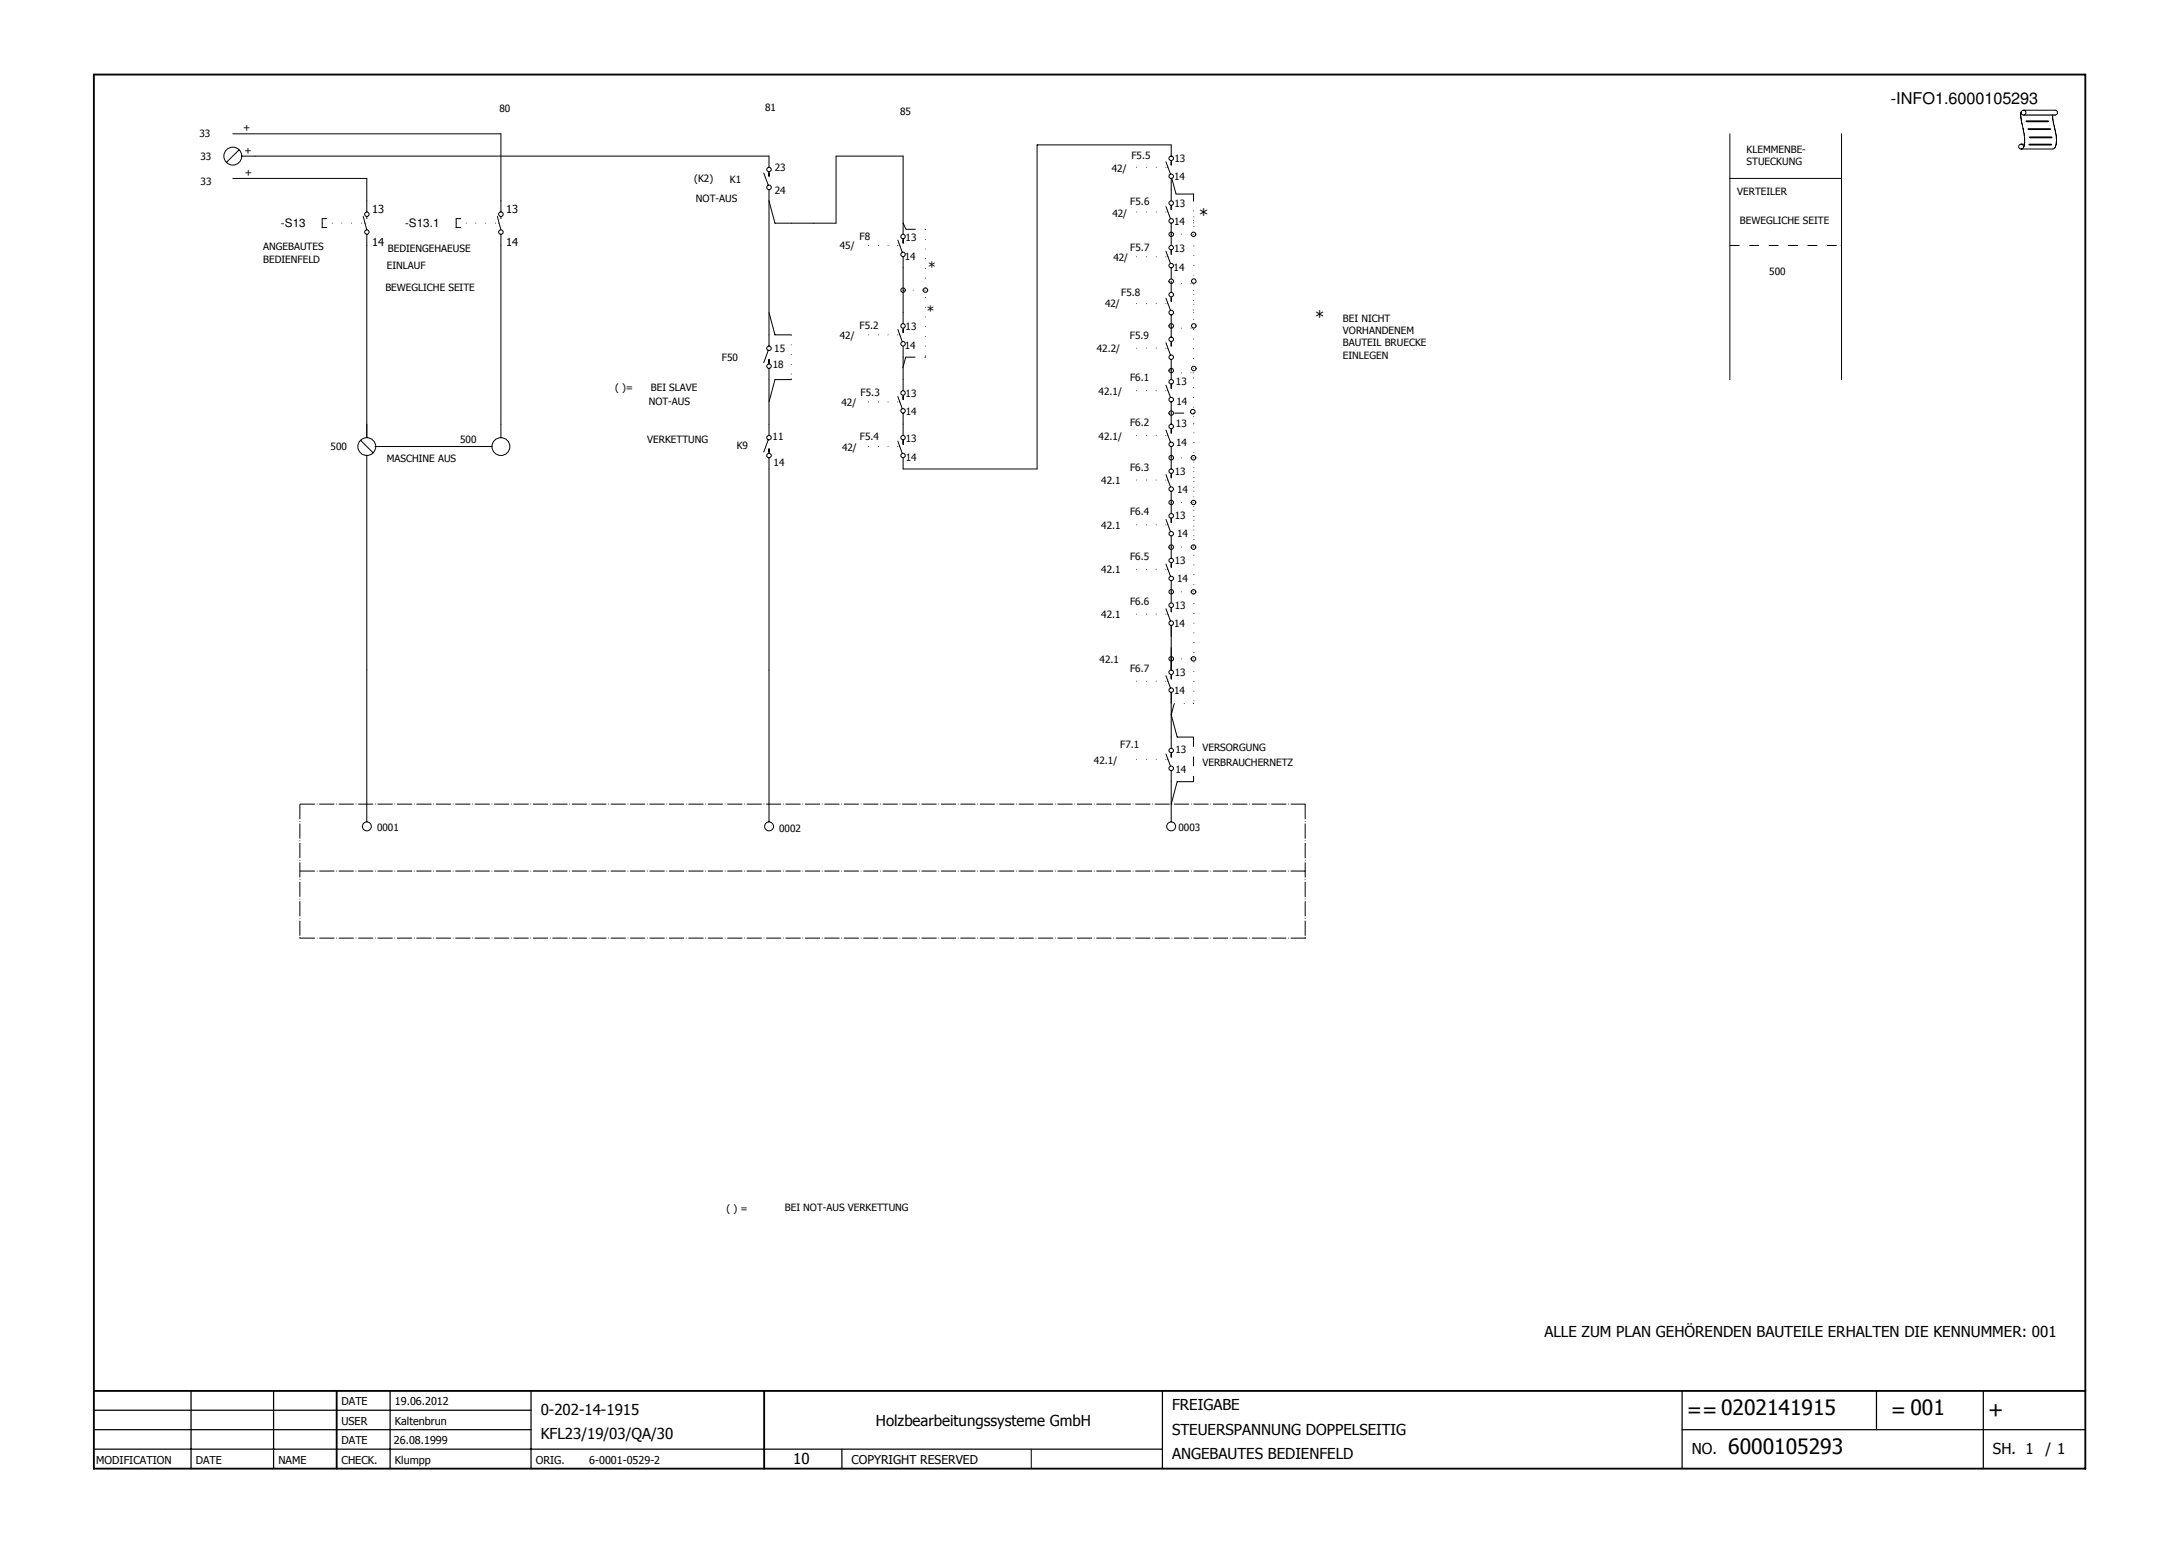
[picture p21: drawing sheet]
<svg xmlns="http://www.w3.org/2000/svg" width="297mm" height="211mm" viewBox="0 0 297 211" stroke-linecap="round" stroke-linejoin="round" font-family="sans-serif">
<defs><g id="words">
<g font-size="2.9">
<text x="230" y="193.2">==0202141915</text>
<text x="257.8" y="193.2">= 001</text>
<text x="271" y="193.2">+</text>
<text x="235.6" y="198.2">6000105293</text>
</g>
<g font-size="2.3">
<text x="163.5" y="30.1">*</text>
<text x="179.3" y="44">*</text>
</g>
<text font-size="2.2" x="257.8" y="14.2">-INFO1.6000105293</text>
<g font-size="2.1">
<text x="210.5" y="182.3">ALLE ZUM PLAN GEHÖRENDEN BAUTEILE ERHALTEN DIE KENNUMMER: 001</text>
<text x="73.7" y="192.9">0-202-14-1915</text>
<text x="73.7" y="196.2">KFL23/19/03/QA/30</text>
<text x="119.4" y="194.4">Holzbearbeitungssysteme GmbH</text>
<text x="159.8" y="192.2">FREIGABE</text>
<text x="159.8" y="195.5">STEUERSPANNUNG DOPPELSEITIG</text>
<text x="108.1" y="199.5">10</text>
<text x="159.8" y="198.9">ANGEBAUTES BEDIENFELD</text>
<text x="230.6" y="198.2">NO.</text>
<text x="271.7" y="198.2">SH. 1</text>
<text x="278.8" y="198.2">/ 1</text>
</g>
<g font-size="1.9">
<text x="126.5" y="37.1">*</text>
<text x="126.4" y="43">*</text>
</g>
<text font-size="1.7" x="116.1" y="199.5">COPYRIGHT RESERVED</text>
<g font-size="1.6">
<text x="38.3" y="31">-S13</text>
<text x="55.2" y="31">-S13.1</text>
</g>
<g font-size="1.5">
<text x="50.7" y="29.1">13</text>
<text x="69" y="29.1">13</text>
<text x="50.7" y="33.5">14</text>
<text x="69" y="33.5">14</text>
<text x="46.6" y="191.6">DATE</text>
<text x="53.8" y="191.6">19.06.2012</text>
<text x="46.6" y="194.2">USER</text>
<text x="46.6" y="196.9">DATE</text>
<text x="53.7" y="196.9">26.08.1999</text>
<text x="53.8" y="194.2">Kaltenbrun</text>
<text x="13.1" y="199.5">MODIFICATION</text>
<text x="26.7" y="199.5">DATE</text>
<text x="38" y="199.5">NAME</text>
<text x="46.6" y="199.5">CHECK.</text>
<text x="53.8" y="199.5">Klumpp</text>
<text x="73" y="199.5">ORIG.</text>
<text x="80.3" y="199.5">6-0001-0529-2</text>
</g>
<g font-size="1.4">
<text x="33.1" y="17.9">+</text>
<text x="68.1" y="15.2">80</text>
<text x="104.3" y="15.2">81</text>
<text x="122.7" y="15.7">85</text>
<text x="27.2" y="18.7">33</text>
<text x="27.3" y="21.8">33</text>
<text x="33.3" y="21">+</text>
<text x="105.6" y="23.4">23</text>
<text x="151.6" y="23.4">42/</text>
<text x="154.2" y="21.6">F5.5</text>
<text x="160.1" y="22.1">13</text>
<text x="238.1" y="20.8">KLEMMENBE-</text>
<text x="238.1" y="22.5">STUECKUNG</text>
<text x="27.3" y="25.2">33</text>
<text x="33.4" y="24">+</text>
<text x="94.6" y="24.8">(K2)</text>
<text x="94.9" y="27.5">NOT-AUS</text>
<text x="99.5" y="24.9">K1</text>
<text x="105.6" y="26.5">24</text>
<text x="151.6" y="29.6">42/</text>
<text x="154.1" y="28">F5.6</text>
<text x="160" y="24.6">14</text>
<text x="160.1" y="28.2">13</text>
<text x="236.8" y="26.6">VERTEILER</text>
<text x="35.9" y="34.1">ANGEBAUTES</text>
<text x="35.9" y="35.8">BEDIENFELD</text>
<text x="52.9" y="34.4">BEDIENGEHAEUSE</text>
<text x="114.5" y="34">45/</text>
<text x="117.2" y="32.7">F8</text>
<text x="123.3" y="35.4">14</text>
<text x="123.4" y="32.8">13</text>
<text x="151.8" y="35.5">42/</text>
<text x="154.1" y="34.3">F5.7</text>
<text x="160" y="30.7">14</text>
<text x="160.1" y="34.4">13</text>
<text x="237.2" y="30.5">BEWEGLICHE SEITE</text>
<text x="52.5" y="39.6">BEWEGLICHE SEITE</text>
<text x="52.7" y="36.7">EINLAUF</text>
<text x="150.6" y="41.8">42/</text>
<text x="152.8" y="40.3">F5.8</text>
<text x="160" y="37">14</text>
<text x="241.2" y="37.5">500</text>
<text x="105.5" y="48">15</text>
<text x="114.5" y="46.2">42/</text>
<text x="117.2" y="44.9">F5.2</text>
<text x="123.3" y="47.6">14</text>
<text x="123.4" y="45">13</text>
<text x="149.5" y="48">42.2/</text>
<text x="154" y="46.2">F5.9</text>
<text x="183.1" y="43.9">BEI NICHT</text>
<text x="183.1" y="45.6">VORHANDENEM</text>
<text x="183.1" y="47.2">BAUTEIL BRUECKE</text>
<text x="83.9" y="53.2">( )=</text>
<text x="88.7" y="53.2">BEI SLAVE</text>
<text x="98.4" y="49.2">F50</text>
<text x="105.3" y="50.2">18</text>
<text x="117.3" y="54">F5.3</text>
<text x="149.8" y="53.9">42.1/</text>
<text x="154" y="52">F6.1</text>
<text x="160.3" y="52.5">13</text>
<text x="183.1" y="48.9">EINLEGEN</text>
<text x="88.4" y="55.3">NOT-AUS</text>
<text x="105.3" y="59.9">11</text>
<text x="114.7" y="55.4">42/</text>
<text x="117.2" y="59.9">F5.4</text>
<text x="123.4" y="54.1">13</text>
<text x="123.5" y="56.6">14</text>
<text x="149.8" y="60">42.1/</text>
<text x="154" y="58.1">F6.2</text>
<text x="160.3" y="58.3">13</text>
<text x="160.4" y="55.2">14</text>
<text x="45.1" y="61.4">500</text>
<text x="52.7" y="63">MASCHINE AUS</text>
<text x="62.7" y="60.3">500</text>
<text x="88.2" y="60.4">VERKETTUNG</text>
<text x="100.4" y="61.2">K9</text>
<text x="105.4" y="63.5">14</text>
<text x="114.8" y="61.5">42/</text>
<text x="123.5" y="62.8">14</text>
<text x="123.5" y="60.2">13</text>
<text x="150.1" y="66">42.1</text>
<text x="154" y="64.2">F6.3</text>
<text x="160.1" y="64.7">13</text>
<text x="160.3" y="60.7">14</text>
<text x="154" y="70.2">F6.4</text>
<text x="160.1" y="70.8">13</text>
<text x="160.5" y="67.1">14</text>
<text x="150.1" y="72.1">42.1</text>
<text x="154" y="76.3">F6.5</text>
<text x="160.1" y="76.9">13</text>
<text x="160.5" y="73.2">14</text>
<text x="150.1" y="78.2">42.1</text>
<text x="154" y="82.4">F6.6</text>
<text x="160.1" y="83">13</text>
<text x="160.5" y="79.3">14</text>
<text x="150.1" y="84.2">42.1</text>
<text x="160" y="85.4">14</text>
<text x="149.9" y="90.3">42.1</text>
<text x="154" y="91.6">F6.7</text>
<text x="160" y="94.6">14</text>
<text x="160.1" y="92.1">13</text>
<text x="152.7" y="102">F7.1</text>
<text x="149.1" y="104.2">42.1/</text>
<text x="160.2" y="102.6">13</text>
<text x="160.2" y="105.3">14</text>
<text x="163.9" y="102.4">VERSORGUNG</text>
<text x="163.9" y="104.4">VERBRAUCHERNETZ</text>
<text x="51.4" y="113.3">0001</text>
<text x="106.2" y="113.4">0002</text>
<text x="160.6" y="113.3">0003</text>
<text x="99.1" y="165.2">( ) =</text>
<text x="107" y="165">BEI NOT-AUS VERKETTUNG</text>
</g>
</g></defs>
<path d="M203 10l-190.4 190.4M12.7 112.2l125.9 88.2" fill="none" stroke="#fff" stroke-width=".14"/>
<path d="M12.8 10.2h271.5v190h-271.5zM12.8 189.6h271.5M45.9 189.6v10.6M104.2 189.6v10.6" fill="none" stroke="#010101" stroke-width=".25"/>
<g fill="none" stroke="#010101" stroke-width=".17">
<path d="M12.8 194.9h59.6M12.8 192.2h59.6M12.8 197.5h145.7M26 189.6v10.6M37.3 189.6v10.6M53.2 189.6v10.6M72.4 189.6v10.6M114.8 197.5v2.7M158.5 189.6v10.6M229.3 194.9h55M229.3 189.6v10.6M255.8 189.6v5.3"/>
<path d="M270.4 189.6v10.6"/>
</g>
<path d="M140.6 197.5v2.7" fill="none" stroke="#010101" stroke-width=".14"/>
<path d="M159.7 62.4h3" fill="none" stroke="#010101" stroke-width=".14" stroke-dasharray=".1 1.2 .1 1.2" stroke-linecap="butt"/>
<path d="M162.6 62.4h.1h-.1z" fill="#010101"/>
<path d="M159.7 68.5h3" fill="none" stroke="#010101" stroke-width=".14" stroke-dasharray=".1 1.2 .1 1.2" stroke-linecap="butt"/>
<path d="M162.6 68.4l.1 .1h-.1z" fill="#010101"/>
<path d="M159.7 74.6h3" fill="none" stroke="#010101" stroke-width=".14" stroke-dasharray=".1 1.2 .1 1.2" stroke-linecap="butt"/>
<path d="M162.6 74.5l.1 .1h-.1z" fill="#010101"/>
<path d="M31.7 18.2h36.6" fill="none" stroke="#010101" stroke-width=".14"/>
<path d="M159.7 80.7h3" fill="none" stroke="#010101" stroke-width=".14" stroke-dasharray=".1 1.2 .1 1.2" stroke-linecap="butt"/>
<path d="M162.6 80.6l.1 .1h-.1z" fill="#010101"/>
<path d="M31.7 24.3h18.3M159.7 85.3v6" fill="none" stroke="#010101" stroke-width=".14"/>
<path d="M159.7 89.8h3" fill="none" stroke="#010101" stroke-width=".14" stroke-dasharray=".1 1.2 .1 1.2" stroke-linecap="butt"/>
<path d="M162.6 89.8h.1l-.1 .1z" fill="#010101"/>
<path d="M34.8 21.3h70M159.7 94.4v6.1M160 96l-.3 1.4" fill="none" stroke="#010101" stroke-width=".14"/>
<path d="M40.9 109.6v18.3" fill="none" stroke="#010101" stroke-width=".14" stroke-dasharray="2.1 .3 .1 .3" stroke-linecap="butt"/>
<path d="M40.8 127.8h.1v.1z" fill="#010101"/>
<path d="M159.7 106.6v3" fill="none" stroke="#010101" stroke-width=".14"/>
<path d="M40.9 109.6h137" fill="none" stroke="#010101" stroke-width=".14" stroke-dasharray="2.1 .3 .1 .3" stroke-linecap="butt"/>
<path d="M177.8 109.6h.2l-.2 .1z" fill="#010101"/>
<path d="M159.7 24.3l.6 2.2" fill="none" stroke="#010101" stroke-width=".14"/>
<path d="M40.9 118.7h137" fill="none" stroke="#010101" stroke-width=".14" stroke-dasharray="2.1 .3 .1 .3" stroke-linecap="butt"/>
<path d="M177.8 118.7l.2 .1h-.2z" fill="#010101"/>
<path d="M40.9 127.9h137" fill="none" stroke="#010101" stroke-width=".14" stroke-dasharray="2.1 .3 .1 .3" stroke-linecap="butt"/>
<path d="M177.8 127.8l.2 .1h-.2z" fill="#010101"/>
<path d="M50 24.3v3.1M50 33.5v26.1M50 62v29.3" fill="none" stroke="#010101" stroke-width=".14"/>
<path d="M160.1 95.9h2.6" fill="none" stroke="#010101" stroke-width=".14" stroke-dasharray=".1 1.2 .1 1.2" stroke-linecap="butt"/>
<path d="M162.6 95.9h.2h-.2z" fill="#010101"/>
<path d="M50 91.3v18.3" fill="none" stroke="#010101" stroke-width=".14"/>
<path d="M160.1 56.3h2.7" fill="none" stroke="#010101" stroke-width=".14" stroke-dasharray="1.3 1.3" stroke-linecap="butt"/>
<path d="M162.6 56.3h.2l-.2 .1z" fill="#010101"/>
<path d="M68.3 18.2v9.2M68.3 33.5v24.3M160.3 26.5h2.4M162.7 26.5v.9M51.1 60.9h14.1" fill="none" stroke="#010101" stroke-width=".14"/>
<path d="M162.7 27.4v3" fill="none" stroke="#010101" stroke-width=".14" stroke-dasharray=".1 1.2 .1 1.2" stroke-linecap="butt"/>
<path d="M162.7 30.3v.2z" fill="#010101"/>
<path d="M162.7 39.6v18.2" fill="none" stroke="#010101" stroke-width=".14" stroke-dasharray=".1 1.2 .1 1.2" stroke-linecap="butt"/>
<path d="M162.7 57.7v.2z" fill="#010101"/>
<path d="M104.8 27.4v18.2" fill="none" stroke="#010101" stroke-width=".14"/>
<path d="M162.7 100.5v6.1" fill="none" stroke="#010101" stroke-width=".14" stroke-dasharray="1.3 1.3" stroke-linecap="butt"/>
<path d="M162.7 106.4v.2z" fill="#010101"/>
<path d="M162.7 29.5v13.2" fill="none" stroke="#010101" stroke-width=".14" stroke-dasharray=".1 1.2 .1 1.2" stroke-linecap="butt"/>
<path d="M162.7 42.5h.1l-.1 .2z" fill="#010101"/>
<path d="M104.8 51.7v6.1" fill="none" stroke="#010101" stroke-width=".14"/>
<path d="M162.7 56.3v18.3" fill="none" stroke="#010101" stroke-width=".14" stroke-dasharray=".1 1.2 .1 1.2" stroke-linecap="butt"/>
<path d="M162.7 74.5h.1l-.1 .1z" fill="#010101"/>
<path d="M104.8 63.9v27.4" fill="none" stroke="#010101" stroke-width=".14"/>
<path d="M162.7 62.4v33.5" fill="none" stroke="#010101" stroke-width=".14" stroke-dasharray=".1 1.2 .1 1.2" stroke-linecap="butt"/>
<path d="M162.7 95.8h.1l-.1 .1z" fill="#010101"/>
<path d="M104.8 91.3v18.3" fill="none" stroke="#010101" stroke-width=".14"/>
<path d="M177.9 109.6v18.3" fill="none" stroke="#010101" stroke-width=".14" stroke-dasharray="2.1 .3 .1 .3" stroke-linecap="butt"/>
<path d="M177.9 127.8h.1v.1z" fill="#010101"/>
<path d="M235.8 18.2v33.5M107.9 30.4h3M235.8 24.3h15.2" fill="none" stroke="#010101" stroke-width=".14"/>
<path d="M235.8 33.5h15.2" fill="none" stroke="#010101" stroke-width=".14" stroke-dasharray="1.3 1.3" stroke-linecap="butt"/>
<path d="M250.9 33.4l.2 .1h-.2z" fill="#010101"/>
<path d="M107.9 45.6v6.1" fill="none" stroke="#010101" stroke-width=".14" stroke-dasharray=".1 1.2 .1 1.2" stroke-linecap="butt"/>
<path d="M107.8 51.6h.1v.2z" fill="#010101"/>
<g fill="none" stroke="#010101" stroke-width=".14">
<path d="M251 18.2v33.5M32.6 20.4l-1.7 1.7M33 21.3h1.8M43.9 29.8v1.2h.6M49.5 29.5l.5 1.8M50 27.4v1.5M50 29.5v.3M50 31.9v1.6M123.1 21.3h-9.1v9.1h-3.1M50 109.6v2.4"/>
<circle cx="31.7" cy="21.3" r="1.22"/>
<circle cx="50" cy="29.2" r=".31"/>
<circle cx="50" cy="31.6" r=".3"/>
<circle cx="50" cy="112.6" r=".61"/>
</g>
<path d="M43.9 30.4h5.9" fill="none" stroke="#010101" stroke-width=".14" stroke-dasharray=".1 1.2 .1 1.2" stroke-linecap="butt"/>
<path d="M49.6 30.4h.2l-.2 .1z" fill="#010101"/>
<g fill="none" stroke="#010101" stroke-width=".14">
<path d="M43.9 29.8h.6M62.2 29.8v1.2h.6M68.3 31.9v1.6"/>
<circle cx="68.3" cy="31.6" r=".31"/>
</g>
<path d="M62.2 30.4h5.8" fill="none" stroke="#010101" stroke-width=".14" stroke-dasharray=".1 1.2 .1 1.2" stroke-linecap="butt"/>
<path d="M67.9 30.4h.2l-.2 .1z" fill="#010101"/>
<g fill="none" stroke="#010101" stroke-width=".14">
<path d="M275.5 15.3a6.9 6.9 0 0 0 .3 2.4v.2a3.6 3.6 0 0 1 0 2.2M275.5 19.7h.5M275.8 15h4.3a.33 .33 0 0 1 .4 .4 .33 .33 0 0 1-.4 .3M279.8 15.7l.2 1.2a5.3 5.3 0 0 1 .1 3.2l-.3 .2h-4.3M62.2 29.8h.6M67.8 29.5l.5 1.8M68.3 27.4v1.5M68.3 29.5v.3M123.1 21.3v9.1l.4 .9M50 57.8v1.9M68.3 57.8v1.9M104.7 59.9l-.6 1.7"/>
<path d="M104.7 47.8l-.6 1.6M104.8 45.6v1.6M104.8 49v.6M104.8 50.2v1.5M104.8 57.8v1.6M104.8 42.6l.8 3h2.3M123.5 48.7l-.4 1.4M49.1 60l1.8 1.7M65.2 60.9h1.9M104.8 61.2v.6M104.8 62.4v1.5M104.8 109.6v2.4"/>
<path d="M159.7 109.6v2.4"/>
<circle cx="275.5" cy="20" r=".33"/>
<circle cx="275.8" cy="15.4" r=".33"/>
<circle cx="68.3" cy="29.2" r=".31"/>
<circle cx="104.8" cy="49.9" r=".31"/>
<circle cx="104.8" cy="59.7" r=".31"/>
<circle cx="104.8" cy="47.5" r=".31"/>
<circle cx="50" cy="60.9" r="1.21"/>
<circle cx="68.3" cy="60.9" r="1.22"/>
<circle cx="104.8" cy="62.1" r=".31"/>
<circle cx="104.8" cy="112.6" r=".61"/>
<circle cx="159.7" cy="112.6" r=".61"/>
</g>
<path d="M275.9 15.7h4.3" fill="none" stroke="#010101" stroke-width=".17"/>
<path d="M276.2 16.5h3M276.5 17.6h3M276.6 19.7h3M276.7 18.7h3" fill="none" stroke="#010101" stroke-width=".25"/>
<path d="M123.1 39.6h3.1" fill="none" stroke="#010101" stroke-width=".14" stroke-dasharray=".1 1.2 .1 1.2" stroke-linecap="butt"/>
<path d="M126 39.5l.2 .1h-.2z" fill="#010101"/>
<g fill="none" stroke="#010101" stroke-width=".14">
<path d="M123.1 36.5v3.1M158.9 28.2l.7 1.6M159.7 28v.6M107.9 51.7h-2.3l-.8 3.1"/>
<circle cx="159.7" cy="27.7" r=".31"/>
</g>
<path d="M154.9 28.9h4.3" fill="none" stroke="#010101" stroke-width=".14" stroke-dasharray=".1 1.2 .1 1.2" stroke-linecap="butt"/>
<path d="M159.1 28.9h.2h-.2z" fill="#010101"/>
<g fill="none" stroke="#010101" stroke-width=".14">
<path d="M123.1 39.6v3M159.7 25.9v1.5M159.7 30.4v1.5M159.7 34.1v.6"/>
<circle cx="159.7" cy="30.1" r=".31"/>
<circle cx="159.7" cy="33.8" r=".31"/>
</g>
<path d="M154.9 35h4.3" fill="none" stroke="#010101" stroke-width=".14" stroke-dasharray=".1 1.2 .1 1.2" stroke-linecap="butt"/>
<path d="M159.1 35h.2h-.2z" fill="#010101"/>
<g fill="none" stroke="#010101" stroke-width=".14">
<path d="M158.9 34.2l.7 1.7M159.7 31.9v1.6M159.7 34.2v.5M159.7 36.5v1.5M123.1 48.7v3M158.9 52.5l.7 1.7M159.7 50.2v1.5M159.7 52.3v.7M159.7 54.8v1.5"/>
<circle cx="159.7" cy="36.2" r=".31"/>
<circle cx="159.7" cy="54.5" r=".31"/>
<circle cx="159.7" cy="52" r=".31"/>
</g>
<path d="M154.9 53.3h4.3" fill="none" stroke="#010101" stroke-width=".14" stroke-dasharray=".1 1.2 .1 1.2" stroke-linecap="butt"/>
<path d="M159.1 53.2l.2 .1h-.2z" fill="#010101"/>
<g fill="none" stroke="#010101" stroke-width=".14">
<path d="M158.9 58.6l.7 1.7M159.7 58.4v.6M123.1 63.9h18.3M159.7 60.9v1.5"/>
<circle cx="159.7" cy="60.6" r=".31"/>
</g>
<path d="M154.9 59.4h4.3" fill="none" stroke="#010101" stroke-width=".14" stroke-dasharray=".1 1.2 .1 1.2" stroke-linecap="butt"/>
<path d="M159.1 59.3l.2 .1h-.2z" fill="#010101"/>
<g fill="none" stroke="#010101" stroke-width=".14">
<path d="M159.7 56.3v1.5M158.9 64.7l.7 1.7M159.7 62.4v1.5M159.7 64.5v.6M159.7 67v1.5"/>
<circle cx="159.7" cy="31.9" r=".31"/>
<circle cx="162.7" cy="31.9" r=".31"/>
<circle cx="159.7" cy="58.1" r=".31"/>
<circle cx="159.7" cy="64.2" r=".31"/>
<circle cx="159.7" cy="66.7" r=".31"/>
</g>
<path d="M154.9 65.4h4.3" fill="none" stroke="#010101" stroke-width=".14" stroke-dasharray=".1 1.2 .1 1.2" stroke-linecap="butt"/>
<path d="M159.1 65.4l.1 .1h-.1z" fill="#010101"/>
<g fill="none" stroke="#010101" stroke-width=".14">
<path d="M158.9 70.8l.7 1.7M159.7 70.6v.6"/>
<circle cx="159.7" cy="70.3" r=".31"/>
<circle cx="159.7" cy="62.4" r=".31"/>
<circle cx="159.7" cy="72.8" r=".31"/>
<circle cx="162.7" cy="62.4" r=".31"/>
</g>
<path d="M154.9 71.5h4.3" fill="none" stroke="#010101" stroke-width=".14" stroke-dasharray=".1 1.2 .1 1.2" stroke-linecap="butt"/>
<path d="M159.1 71.5h.2l-.2 .1z" fill="#010101"/>
<g fill="none" stroke="#010101" stroke-width=".14">
<path d="M159.7 68.5v1.5M159.7 73.1v1.5"/>
<circle cx="159.7" cy="68.5" r=".31"/>
</g>
<path d="M123.5 48.7h2.7" fill="none" stroke="#010101" stroke-width=".14" stroke-dasharray="1.3 1.3" stroke-linecap="butt"/>
<path d="M126 48.6l.2 .1h-.2z" fill="#010101"/>
<g fill="none" stroke="#010101" stroke-width=".14">
<path d="M123.1 53.9v.6"/>
<circle cx="162.7" cy="68.5" r=".31"/>
</g>
<path d="M118.4 54.8h4.3" fill="none" stroke="#010101" stroke-width=".14" stroke-dasharray=".1 1.2 .1 1.2" stroke-linecap="butt"/>
<path d="M122.5 54.7l.2 .1h-.2z" fill="#010101"/>
<g fill="none" stroke="#010101" stroke-width=".14">
<path d="M122.4 54.1l.6 1.6M123.1 51.7v1.6M123.1 56.3v1.5"/>
<circle cx="123.1" cy="53.6" r=".3"/>
<circle cx="123.1" cy="56" r=".3"/>
</g>
<path d="M123.5 31.3h2.7" fill="none" stroke="#010101" stroke-width=".14" stroke-dasharray="1.3 1.3" stroke-linecap="butt"/>
<path d="M126.1 31.2l.1 .1h-.1z" fill="#010101"/>
<circle cx="123.1" cy="62.1" r=".3" fill="none" stroke="#010101" stroke-width=".14"/>
<path d="M118.4 60.9h4.3" fill="none" stroke="#010101" stroke-width=".14" stroke-dasharray=".1 1.2 .1 1.2" stroke-linecap="butt"/>
<path d="M122.5 60.8l.2 .1h-.2z" fill="#010101"/>
<g fill="none" stroke="#010101" stroke-width=".14">
<path d="M123.1 57.8v1.6M123.1 60v.6M122.4 60.1l.6 1.7M123.1 62.4v1.5"/>
<circle cx="123.1" cy="59.7" r=".3"/>
</g>
<path d="M126.2 31.3v17.4" fill="none" stroke="#010101" stroke-width=".14" stroke-dasharray=".1 1.2 .1 1.2" stroke-linecap="butt"/>
<path d="M126.1 48.6h.1v.1z" fill="#010101"/>
<g fill="none" stroke="#010101" stroke-width=".14">
<path d="M104.1 23.6l.6 1.7M104.8 21.3v1.5M104.8 23.4v.6M104.8 25.9v1.5l.8 3h2.3M123.1 44.7v.6"/>
<circle cx="104.8" cy="25.5" r=".31"/>
<circle cx="104.8" cy="23.1" r=".31"/>
<circle cx="123.1" cy="46.9" r=".3"/>
</g>
<path d="M118.4 45.6h4.3" fill="none" stroke="#010101" stroke-width=".14" stroke-dasharray=".1 1.2 .1 1.2" stroke-linecap="butt"/>
<path d="M122.5 45.6h.2l-.2 .1z" fill="#010101"/>
<g fill="none" stroke="#010101" stroke-width=".14">
<path d="M159.7 19.8h-18.3v44.1M122.4 32.7l.6 1.7M123.1 30.4v1.5M123.1 35v1.5M122.4 44.9l.6 1.7M123.1 42.6v1.5M123.1 47.2v1.5"/>
<circle cx="123.1" cy="34.7" r=".3"/>
<circle cx="123.1" cy="39.6" r=".3"/>
<circle cx="126.2" cy="39.6" r=".31"/>
<circle cx="123.1" cy="44.4" r=".3"/>
</g>
<path d="M118.4 33.5h4.3" fill="none" stroke="#010101" stroke-width=".14" stroke-dasharray=".1 1.2 .1 1.2" stroke-linecap="butt"/>
<path d="M122.5 33.4l.2 .1h-.2z" fill="#010101"/>
<g fill="none" stroke="#010101" stroke-width=".14">
<path d="M123.1 32.6v.6M159.7 76.7v.6"/>
<circle cx="123.1" cy="32.2" r=".3"/>
<circle cx="159.7" cy="74.6" r=".31"/>
<circle cx="162.7" cy="74.6" r=".31"/>
</g>
<path d="M154.9 77.6h4.3" fill="none" stroke="#010101" stroke-width=".14" stroke-dasharray=".1 1.2 .1 1.2" stroke-linecap="butt"/>
<path d="M159.1 77.6l.1 .1h-.1z" fill="#010101"/>
<g fill="none" stroke="#010101" stroke-width=".14">
<path d="M158.9 76.9l.7 1.7M159.7 74.6v1.5M159.7 79.2v1.5M159.7 82.8v.6"/>
<circle cx="159.7" cy="76.4" r=".31"/>
<circle cx="159.7" cy="78.9" r=".31"/>
<circle cx="159.7" cy="82.5" r=".31"/>
<circle cx="159.7" cy="80.7" r=".31"/>
<circle cx="162.7" cy="80.7" r=".31"/>
</g>
<path d="M154.9 83.7h4.3" fill="none" stroke="#010101" stroke-width=".14" stroke-dasharray=".1 1.2 .1 1.2" stroke-linecap="butt"/>
<path d="M159.1 83.7h.2l-.2 .1z" fill="#010101"/>
<g fill="none" stroke="#010101" stroke-width=".14">
<path d="M158.9 83l.7 1.7M159.7 80.7v1.5M159.7 83v.4M159.7 85.3v1.5"/>
<circle cx="159.7" cy="40.2" r=".31"/>
<circle cx="159.7" cy="84.9" r=".31"/>
</g>
<path d="M154.9 41.4h4.3" fill="none" stroke="#010101" stroke-width=".14" stroke-dasharray=".1 1.2 .1 1.2" stroke-linecap="butt"/>
<path d="M159.1 41.3l.2 .1h-.2z" fill="#010101"/>
<g fill="none" stroke="#010101" stroke-width=".14">
<path d="M159.7 38.3v1.6M158.9 40.6l.7 1.7M159.7 40.5v.6M159.7 42.9v1.5"/>
<circle cx="159.7" cy="42.6" r=".31"/>
</g>
<path d="M154.9 47.5h4.3" fill="none" stroke="#010101" stroke-width=".14" stroke-dasharray=".1 1.2 .1 1.2" stroke-linecap="butt"/>
<path d="M159.1 47.4l.1 .1h-.1z" fill="#010101"/>
<g fill="none" stroke="#010101" stroke-width=".14">
<path d="M158.9 46.7l.7 1.7M159.7 44.4v1.6M159.7 46.6v.6M159.7 49v1.5"/>
<circle cx="159.7" cy="56.3" r=".31"/>
<circle cx="159.7" cy="46.3" r=".31"/>
<circle cx="159.7" cy="48.7" r=".31"/>
<circle cx="162.6" cy="56.1" r=".31"/>
<circle cx="159.7" cy="89.8" r=".31"/>
<circle cx="162.7" cy="89.8" r=".31"/>
</g>
<path d="M154.9 92.9h4.3" fill="none" stroke="#010101" stroke-width=".14" stroke-dasharray=".1 1.2 .1 1.2" stroke-linecap="butt"/>
<path d="M159.1 92.8l.2 .1h-.2z" fill="#010101"/>
<g fill="none" stroke="#010101" stroke-width=".14">
<path d="M158.9 92.1l.7 1.7M159.7 89.8v1.5M159.7 92v.6M159.7 94.4v1.5M159.7 97.4l.8 3.1h2.2M158.9 102.8l.7 1.6M159.7 100.5v1.5M162.7 106.6h-2.2l-.8 3"/>
<circle cx="159.7" cy="38.3" r=".31"/>
<circle cx="162.7" cy="38.3" r=".31"/>
<circle cx="159.7" cy="50.5" r=".31"/>
<circle cx="159.7" cy="44.4" r=".31"/>
<circle cx="162.7" cy="50.2" r=".31"/>
<circle cx="162.7" cy="44.4" r=".31"/>
<circle cx="159.7" cy="91.6" r=".31"/>
<circle cx="159.7" cy="94.1" r=".31"/>
</g>
<path d="M154.9 103.5h4.3" fill="none" stroke="#010101" stroke-width=".14" stroke-dasharray=".1 1.2 .1 1.2" stroke-linecap="butt"/>
<path d="M159.1 103.5h.2l-.2 .1z" fill="#010101"/>
<g fill="none" stroke="#010101" stroke-width=".14">
<path d="M159.7 102.6v.6M159.7 105v1.6"/>
<circle cx="159.7" cy="104.7" r=".31"/>
<circle cx="159.7" cy="102.3" r=".31"/>
</g>
<path d="M154.9 22.8h4.3" fill="none" stroke="#010101" stroke-width=".14" stroke-dasharray=".1 1.2 .1 1.2" stroke-linecap="butt"/>
<path d="M159.1 22.8h.1h-.1z" fill="#010101"/>
<g fill="none" stroke="#010101" stroke-width=".14">
<path d="M159.7 19.8v1.5M158.9 22.1l.7 1.6M159.7 21.9v.6M159.7 24.3v1.6"/>
<circle cx="159.7" cy="24" r=".31"/>
<circle cx="159.7" cy="21.6" r=".31"/>
</g>
<path d="M159.7 31.9h3" fill="none" stroke="#010101" stroke-width=".14" stroke-dasharray=".1 1.2 .1 1.2" stroke-linecap="butt"/>
<path d="M162.6 31.9l.1 .1h-.1z" fill="#010101"/>
<path d="M159.7 38.6h3" fill="none" stroke="#010101" stroke-width=".14" stroke-dasharray=".1 1.2 .1 1.2" stroke-linecap="butt"/>
<path d="M162.6 38.6l.1 .1h-.1z" fill="#010101"/>
<path d="M159.7 44.7h3" fill="none" stroke="#010101" stroke-width=".14" stroke-dasharray=".1 1.2 .1 1.2" stroke-linecap="butt"/>
<path d="M162.6 44.7h.1l-.1 .1z" fill="#010101"/>
<path d="M159.7 50.8h3" fill="none" stroke="#010101" stroke-width=".14" stroke-dasharray=".1 1.2 .1 1.2" stroke-linecap="butt"/>
<path d="M162.6 50.8l.1 .1h-.1z" fill="#010101"/>
<use href="#words"/>
</svg>
